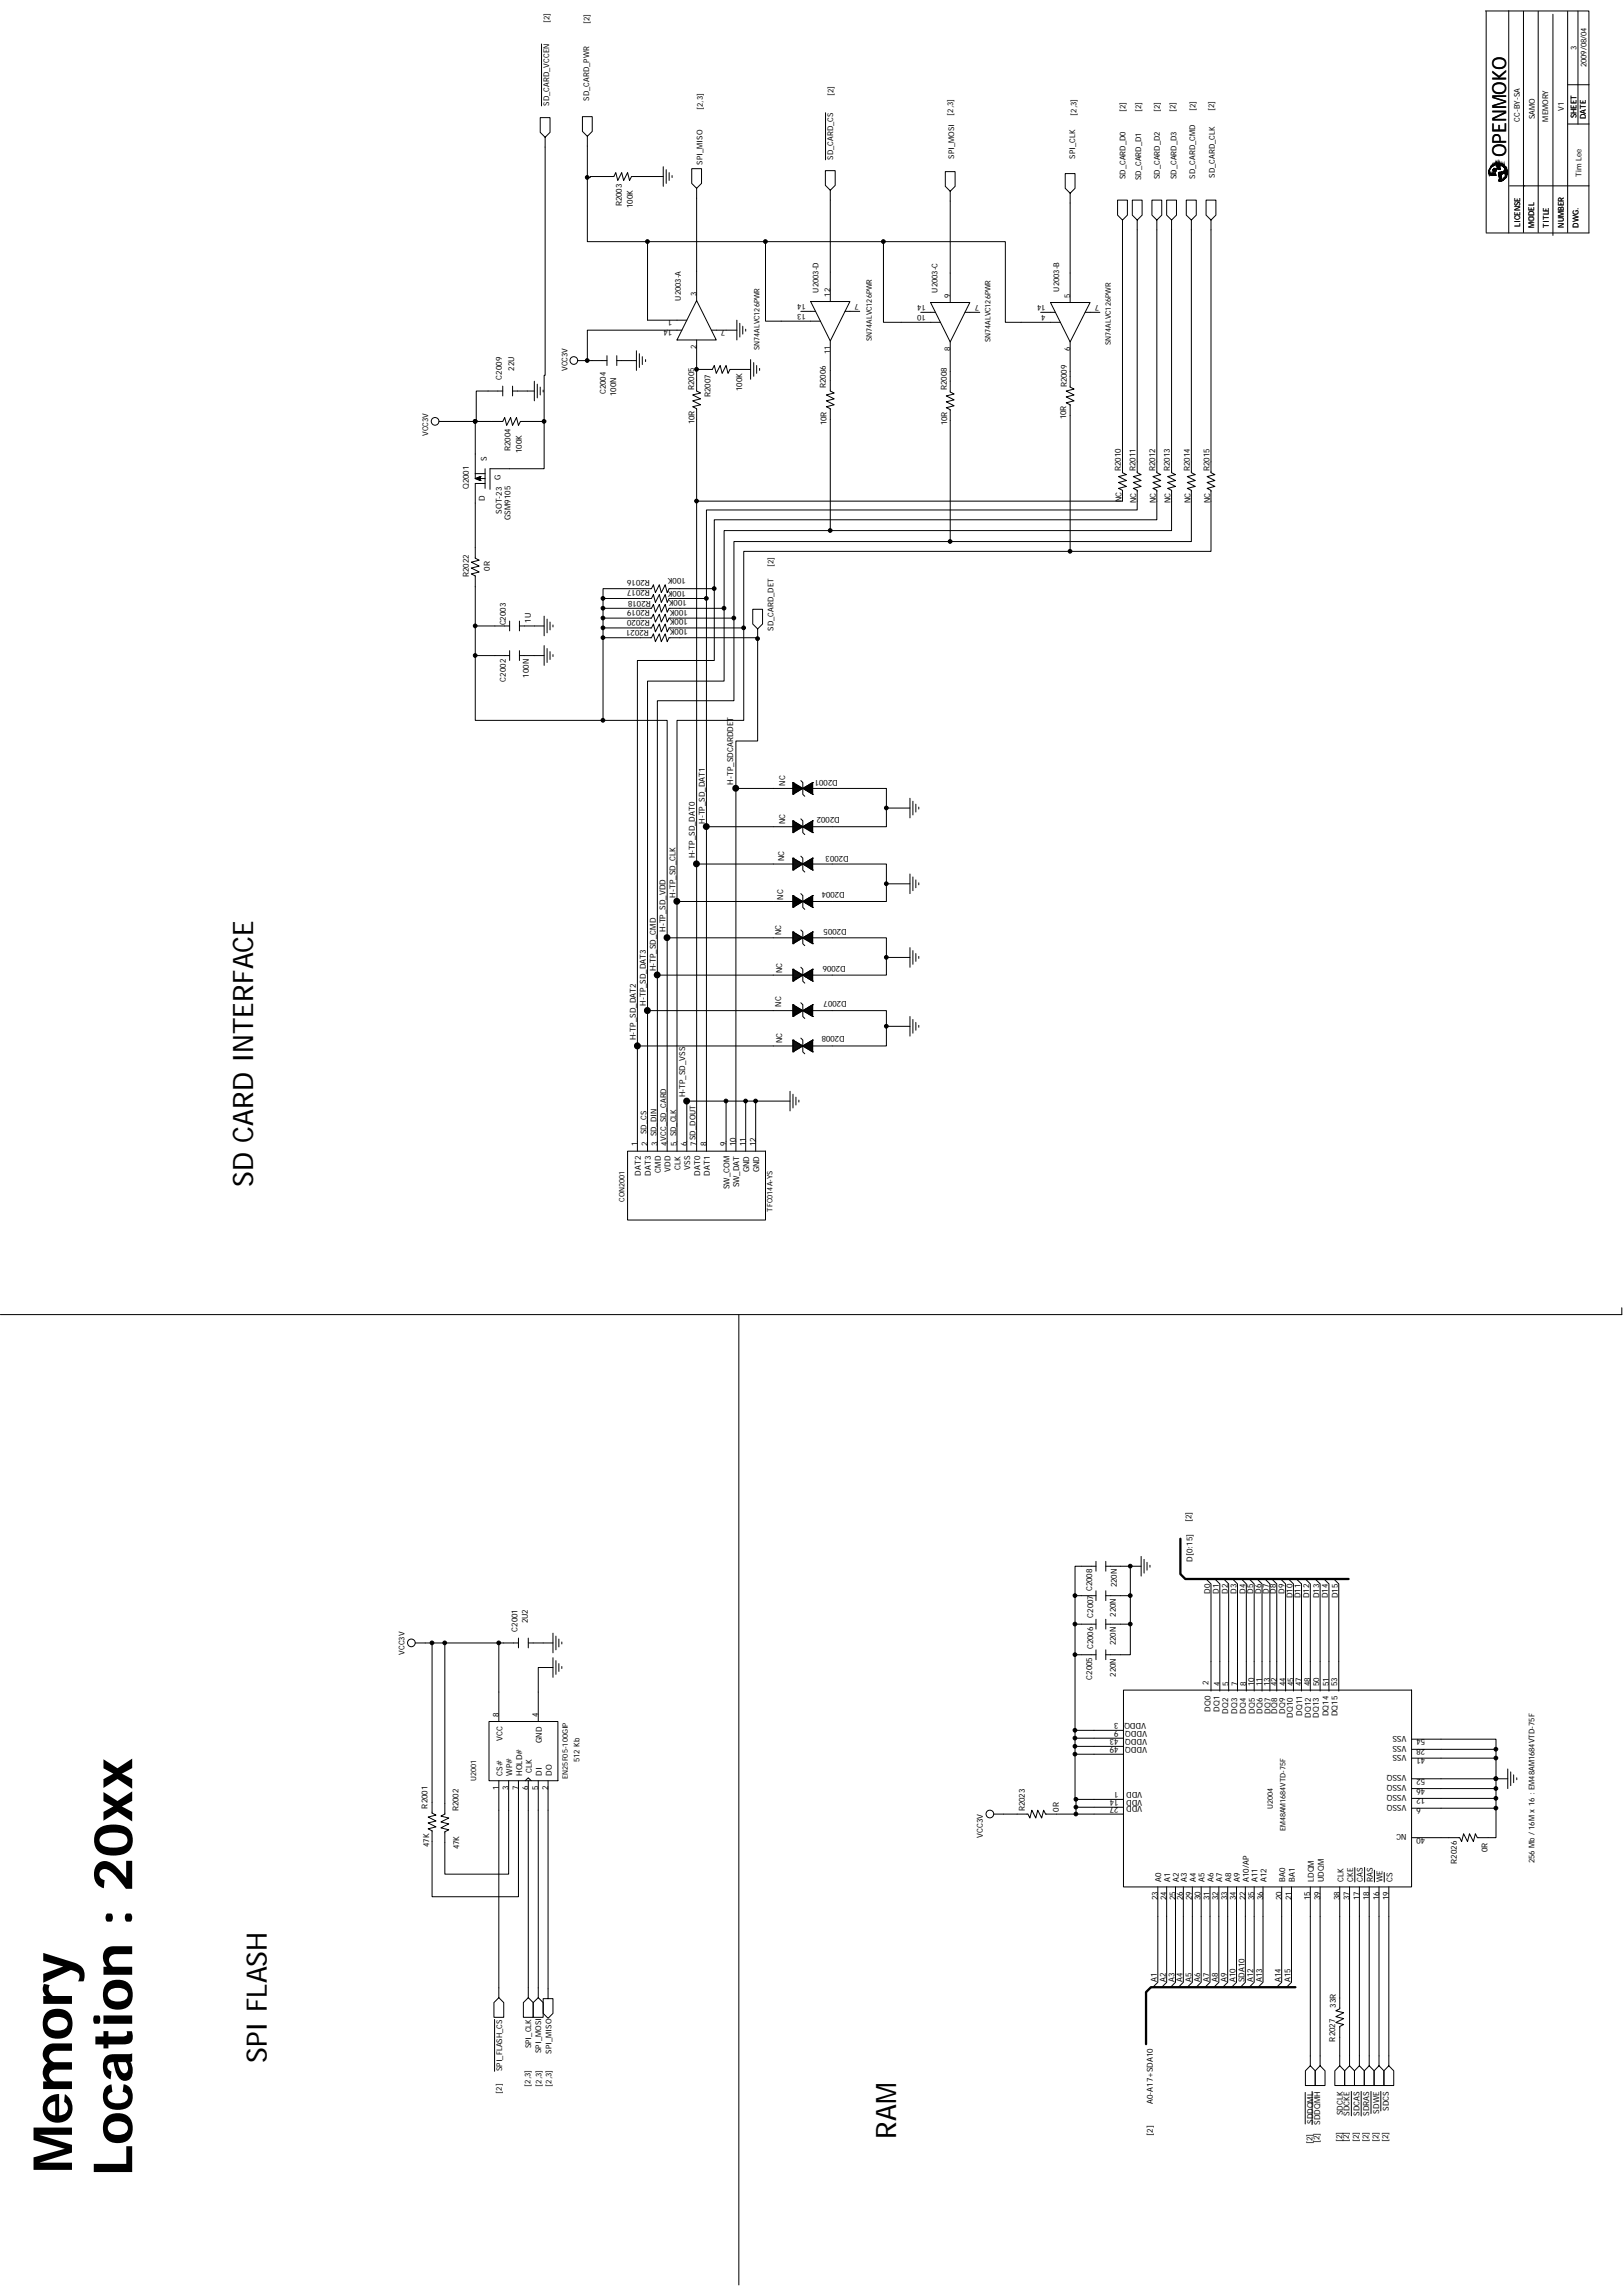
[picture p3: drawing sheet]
<svg xmlns="http://www.w3.org/2000/svg" width="210mm" height="297mm" viewBox="0 0 210 297" stroke-linecap="round" stroke-linejoin="round" font-family="sans-serif">
<defs><g id="words">
<g font-size="7">
<text x="9.3" y="281.1" transform="rotate(-90 9.3 281.1)">Memory</text>
<text x="17.1" y="281.5" transform="rotate(-90 17.1 281.5)">Location : 20xx</text>
</g>
<g font-size="3.6">
<text x="32.7" y="153.5" transform="rotate(-90 32.7 153.5)">SD CARD INTERFACE</text>
<text x="34.5" y="266.9" transform="rotate(-90 34.5 266.9)">SPI FLASH</text>
<text x="116" y="276.7" transform="rotate(-90 116 276.7)">RAM</text>
</g>
<text font-size="2.5" x="194.9" y="20.4" transform="rotate(-90 194.9 20.4)">OPENMOKO</text>
<g font-size="1.1">
<text x="80.4" y="26.7" transform="rotate(-90 80.4 26.7)">R2003</text>
<text x="81.9" y="26.9" transform="rotate(-90 81.9 26.9)">100K</text>
<text x="66.5" y="47.9" transform="rotate(-90 66.5 47.9)">22U</text>
<text x="64.9" y="49.1" transform="rotate(-90 64.9 49.1)">C2009</text>
<text x="78.4" y="51" transform="rotate(-90 78.4 51)">C2004</text>
<text x="79.7" y="51.3" transform="rotate(-90 79.7 51.3)">100N</text>
<text x="89.8" y="50.5" transform="rotate(-90 89.8 50.5)">R2005</text>
<text x="91.9" y="51.4" transform="rotate(-90 91.9 51.4)">R2007</text>
<text x="96" y="50.6" transform="rotate(-90 96 50.6)">100K</text>
<text x="106.8" y="50.2" transform="rotate(-90 106.8 50.2)">R2006</text>
<text x="122.5" y="50.5" transform="rotate(-90 122.5 50.5)">R2008</text>
<text x="138" y="50.1" transform="rotate(-90 138 50.1)">R2009</text>
<text x="63" y="59.6" transform="rotate(-90 63 59.6)">S</text>
<text x="66.1" y="58.4" transform="rotate(-90 66.1 58.4)">R2004</text>
<text x="67.5" y="58.6" transform="rotate(-90 67.5 58.6)">100K</text>
<text x="89.9" y="54.9" transform="rotate(-90 89.9 54.9)">10R</text>
<text x="106.9" y="55" transform="rotate(-90 106.9 55)">10R</text>
<text x="122.6" y="55" transform="rotate(-90 122.6 55)">10R</text>
<text x="137.9" y="54.3" transform="rotate(-90 137.9 54.3)">10R</text>
<text x="60.7" y="63.3" transform="rotate(-90 60.7 63.3)">Q2001</text>
<text x="62.7" y="64.8" transform="rotate(-90 62.7 64.8)">D</text>
<text x="64.7" y="62.1" transform="rotate(-90 64.7 62.1)">G</text>
<text x="145" y="60.9" transform="rotate(-90 145 60.9)">R2010</text>
<text x="145.1" y="65" transform="rotate(-90 145.1 65)">NC</text>
<text x="146.9" y="60.9" transform="rotate(-90 146.9 60.9)">R2011</text>
<text x="147" y="65.1" transform="rotate(-90 147 65.1)">NC</text>
<text x="149.5" y="60.9" transform="rotate(-90 149.5 60.9)">R2012</text>
<text x="149.5" y="65.1" transform="rotate(-90 149.5 65.1)">NC</text>
<text x="151.4" y="60.9" transform="rotate(-90 151.4 60.9)">R2013</text>
<text x="151.4" y="65.1" transform="rotate(-90 151.4 65.1)">NC</text>
<text x="153.9" y="60.9" transform="rotate(-90 153.9 60.9)">R2014</text>
<text x="154" y="65.1" transform="rotate(-90 154 65.1)">NC</text>
<text x="156.5" y="60.9" transform="rotate(-90 156.5 60.9)">R2015</text>
<text x="156.5" y="65.1" transform="rotate(-90 156.5 65.1)">NC</text>
<text x="64.9" y="66.4" transform="rotate(-90 64.9 66.4)">SOT-23</text>
<text x="66.1" y="67.3" transform="rotate(-90 66.1 67.3)">GSM9105</text>
<text x="60.7" y="74.7" transform="rotate(-90 60.7 74.7)">R2022</text>
<text x="63.4" y="73.9" transform="rotate(-90 63.4 73.9)">0R</text>
<text x="84.1" y="76.4" transform="rotate(-180 84.1 76.4)">R2017</text>
<text x="84.1" y="75" transform="rotate(-180 84.1 75)">R2016</text>
<text x="84.2" y="77.8" transform="rotate(-180 84.2 77.8)">R2018</text>
<text x="88.7" y="76.4" transform="rotate(-180 88.7 76.4)">100K</text>
<text x="88.7" y="74.8" transform="rotate(-180 88.7 74.8)">100K</text>
<text x="88.9" y="77.7" transform="rotate(-180 88.9 77.7)">100K</text>
<text x="65.4" y="80.9" transform="rotate(-90 65.4 80.9)">C2003</text>
<text x="68.7" y="80.6" transform="rotate(-90 68.7 80.6)">1U</text>
<text x="83.9" y="81.4" transform="rotate(-180 83.9 81.4)">R2021</text>
<text x="84.1" y="78.9" transform="rotate(-180 84.1 78.9)">R2019</text>
<text x="84.1" y="80.2" transform="rotate(-180 84.1 80.2)">R2020</text>
<text x="89" y="81.4" transform="rotate(-180 89 81.4)">100K</text>
<text x="89" y="79" transform="rotate(-180 89 79)">100K</text>
<text x="89" y="80.1" transform="rotate(-180 89 80.1)">100K</text>
<text x="65.4" y="88.2" transform="rotate(-90 65.4 88.2)">C2002</text>
<text x="68.4" y="87.7" transform="rotate(-90 68.4 87.7)">100N</text>
<text x="94.9" y="101.5" transform="rotate(-90 94.9 101.5)">H-TP_SDCARDDET</text>
<text x="101.6" y="101.6" transform="rotate(-90 101.6 101.6)">NC</text>
<text x="108.4" y="100.9" transform="rotate(-180 108.4 100.9)">D2001</text>
<text x="91.2" y="106.6" transform="rotate(-90 91.2 106.6)">H-TP_SD_DAT1</text>
<text x="101.6" y="106.6" transform="rotate(-90 101.6 106.6)">NC</text>
<text x="108.7" y="105.7" transform="rotate(-180 108.7 105.7)">D2002</text>
<text x="89.9" y="111" transform="rotate(-90 89.9 111)">H-TP_SD_DAT0</text>
<text x="101.5" y="111.4" transform="rotate(-90 101.5 111.4)">NC</text>
<text x="109.8" y="110.7" transform="rotate(-180 109.8 110.7)">D2003</text>
<text x="87.4" y="116.1" transform="rotate(-90 87.4 116.1)">H-TP_SD_CLK</text>
<text x="101.3" y="116.4" transform="rotate(-90 101.3 116.4)">NC</text>
<text x="109.3" y="115.4" transform="rotate(-180 109.3 115.4)">D2004</text>
<text x="84.8" y="125.6" transform="rotate(-90 84.8 125.6)">H-TP_SD_CMD</text>
<text x="86.1" y="120.6" transform="rotate(-90 86.1 120.6)">H-TP_SD_VDD</text>
<text x="101.1" y="121" transform="rotate(-90 101.1 121)">NC</text>
<text x="101.2" y="125.9" transform="rotate(-90 101.2 125.9)">NC</text>
<text x="109.4" y="124.9" transform="rotate(-180 109.4 124.9)">D2006</text>
<text x="109.6" y="120.2" transform="rotate(-180 109.6 120.2)">D2005</text>
<text x="83.6" y="130.1" transform="rotate(-90 83.6 130.1)">H-TP_SD_DAT3</text>
<text x="101.1" y="130.3" transform="rotate(-90 101.1 130.3)">NC</text>
<text x="109.6" y="129.6" transform="rotate(-180 109.6 129.6)">D2007</text>
<text x="82.3" y="134.6" transform="rotate(-90 82.3 134.6)">H-TP_SD_DAT2</text>
<text x="101.2" y="135" transform="rotate(-90 101.2 135)">NC</text>
<text x="109.3" y="134" transform="rotate(-180 109.3 134)">D2008</text>
<text x="88.6" y="141.9" transform="rotate(-90 88.6 141.9)">H-TP_SD_VSS</text>
<text x="82.5" y="148.3" transform="rotate(-90 82.5 148.3)">1</text>
<text x="83.8" y="148.3" transform="rotate(-90 83.8 148.3)">2</text>
<text x="85" y="148.3" transform="rotate(-90 85 148.3)">3 SD_DIN</text>
<text x="86.3" y="148.3" transform="rotate(-90 86.3 148.3)">4VCC_SD_CARD</text>
<text x="87.6" y="148.3" transform="rotate(-90 87.6 148.3)">5 SD_CLK</text>
<text x="88.9" y="148.3" transform="rotate(-90 88.9 148.3)">6</text>
<text x="90.1" y="148.3" transform="rotate(-90 90.1 148.3)">7 SD_DOUT</text>
<text x="91.4" y="148.3" transform="rotate(-90 91.4 148.3)">8</text>
<text x="93.9" y="148.3" transform="rotate(-90 93.9 148.3)">9</text>
<text x="95.2" y="148.3" transform="rotate(-90 95.2 148.3)">10</text>
<text x="96.5" y="148.3" transform="rotate(-90 96.5 148.3)">11</text>
<text x="97.8" y="148.3" transform="rotate(-90 97.8 148.3)">12</text>
<text x="82.9" y="152.1" transform="rotate(-90 82.9 152.1)">DAT2</text>
<text x="84.2" y="152.1" transform="rotate(-90 84.2 152.1)">DAT3</text>
<text x="85.5" y="151.7" transform="rotate(-90 85.5 151.7)">CMD</text>
<text x="86.8" y="151.6" transform="rotate(-90 86.8 151.6)">VDD</text>
<text x="88" y="151.3" transform="rotate(-90 88 151.3)">CLK</text>
<text x="89.3" y="151.4" transform="rotate(-90 89.3 151.4)">VSS</text>
<text x="90.6" y="152.1" transform="rotate(-90 90.6 152.1)">DAT0</text>
<text x="91.8" y="152.1" transform="rotate(-90 91.8 152.1)">DAT1</text>
<text x="94.4" y="153.9" transform="rotate(-90 94.4 153.9)">SW_COM</text>
<text x="95.7" y="153.6" transform="rotate(-90 95.7 153.6)">SW_DAT</text>
<text x="96.9" y="151.7" transform="rotate(-90 96.9 151.7)">GND</text>
<text x="98.2" y="151.7" transform="rotate(-90 98.2 151.7)">GND</text>
<text x="154.1" y="196.9" transform="rotate(-90 154.1 196.9)">[2]</text>
<text x="154.3" y="202.1" transform="rotate(-90 154.3 202.1)">D[0:15]</text>
<text x="141.4" y="209.3" transform="rotate(-90 141.4 209.3)">C2007 C2008</text>
<text x="144.4" y="209.2" transform="rotate(-90 144.4 209.2)">220N</text>
<text x="144.5" y="205.4" transform="rotate(-90 144.5 205.4)">220N</text>
<text x="156.5" y="206.2" transform="rotate(-90 156.5 206.2)">D0</text>
<text x="157.7" y="206.2" transform="rotate(-90 157.7 206.2)">D1</text>
<text x="158.8" y="206.2" transform="rotate(-90 158.8 206.2)">D2</text>
<text x="160" y="206.2" transform="rotate(-90 160 206.2)">D3</text>
<text x="161.1" y="206.2" transform="rotate(-90 161.1 206.2)">D4</text>
<text x="162.1" y="206.2" transform="rotate(-90 162.1 206.2)">D5</text>
<text x="163.2" y="206.2" transform="rotate(-90 163.2 206.2)">D6</text>
<text x="164.2" y="206.2" transform="rotate(-90 164.2 206.2)">D7</text>
<text x="165.1" y="206.2" transform="rotate(-90 165.1 206.2)">D8</text>
<text x="166.2" y="206.2" transform="rotate(-90 166.2 206.2)">D9</text>
<text x="167.2" y="206.8" transform="rotate(-90 167.2 206.8)">D10</text>
<text x="168.3" y="206.8" transform="rotate(-90 168.3 206.8)">D11</text>
<text x="169.4" y="206.8" transform="rotate(-90 169.4 206.8)">D12</text>
<text x="170.7" y="206.8" transform="rotate(-90 170.7 206.8)">D13</text>
<text x="171.8" y="206.8" transform="rotate(-90 171.8 206.8)">D14</text>
<text x="173.1" y="206.8" transform="rotate(-90 173.1 206.8)">D15</text>
<text x="67" y="211.1" transform="rotate(-90 67 211.1)">C2001</text>
<text x="68.3" y="210" transform="rotate(-90 68.3 210)">2U2</text>
<text x="141.4" y="213.4" transform="rotate(-90 141.4 213.4)">C2006</text>
<text x="144.4" y="212.9" transform="rotate(-90 144.4 212.9)">220N</text>
<text x="141.3" y="217.3" transform="rotate(-90 141.3 217.3)">C2005</text>
<text x="144.4" y="216.9" transform="rotate(-90 144.4 216.9)">220N</text>
<text x="156.3" y="218" transform="rotate(-90 156.3 218)">2</text>
<text x="156.6" y="221.4" transform="rotate(-90 156.6 221.4)">DQ0</text>
<text x="157.8" y="221.4" transform="rotate(-90 157.8 221.4)">DQ1</text>
<text x="157.8" y="218.1" transform="rotate(-90 157.8 218.1)">4</text>
<text x="158.9" y="221.7" transform="rotate(-90 158.9 221.7)">DQ2</text>
<text x="159" y="218.1" transform="rotate(-90 159 218.1)">5</text>
<text x="160" y="221.7" transform="rotate(-90 160 221.7)">DQ3</text>
<text x="160.1" y="218.1" transform="rotate(-90 160.1 218.1)">7</text>
<text x="161.2" y="221.7" transform="rotate(-90 161.2 221.7)">DQ4</text>
<text x="161.2" y="218.1" transform="rotate(-90 161.2 218.1)">8</text>
<text x="162.3" y="218.1" transform="rotate(-90 162.3 218.1)">10</text>
<text x="162.3" y="221.7" transform="rotate(-90 162.3 221.7)">DQ5</text>
<text x="163.3" y="218.1" transform="rotate(-90 163.3 218.1)">11</text>
<text x="163.3" y="221.7" transform="rotate(-90 163.3 221.7)">DQ6</text>
<text x="164.3" y="218.1" transform="rotate(-90 164.3 218.1)">13</text>
<text x="164.4" y="221.7" transform="rotate(-90 164.4 221.7)">DQ7</text>
<text x="165.2" y="218.1" transform="rotate(-90 165.2 218.1)">42</text>
<text x="165.2" y="221.7" transform="rotate(-90 165.2 221.7)">DQ8</text>
<text x="166.3" y="221.7" transform="rotate(-90 166.3 221.7)">DQ9</text>
<text x="166.3" y="218.1" transform="rotate(-90 166.3 218.1)">44</text>
<text x="167.3" y="218.1" transform="rotate(-90 167.3 218.1)">45</text>
<text x="168.4" y="218.1" transform="rotate(-90 168.4 218.1)">47</text>
<text x="168.5" y="222" transform="rotate(-90 168.5 222)">DQ11</text>
<text x="169.5" y="218.1" transform="rotate(-90 169.5 218.1)">48</text>
<text x="170.7" y="218.1" transform="rotate(-90 170.7 218.1)">50</text>
<text x="171.9" y="218.1" transform="rotate(-90 171.9 218.1)">51</text>
<text x="173" y="218.1" transform="rotate(-90 173 218.1)">53</text>
<text x="64.5" y="222.1" transform="rotate(-90 64.5 222.1)">8</text>
<text x="65" y="225.3" transform="rotate(-90 65 225.3)">VCC</text>
<text x="69.6" y="222.1" transform="rotate(-90 69.6 222.1)">4</text>
<text x="70.1" y="225.5" transform="rotate(-90 70.1 225.5)">GND</text>
<text x="144.7" y="222.9" transform="rotate(-180 144.7 222.9)">3</text>
<text x="144.7" y="223.9" transform="rotate(-180 144.7 223.9)">9</text>
<text x="144.7" y="225" transform="rotate(-180 144.7 225)">43</text>
<text x="144.7" y="226" transform="rotate(-180 144.7 226)">49</text>
<text x="148.3" y="222.9" transform="rotate(-180 148.3 222.9)">VDDQ</text>
<text x="148.4" y="223.9" transform="rotate(-180 148.4 223.9)">VDDQ</text>
<text x="148.4" y="224.9" transform="rotate(-180 148.4 224.9)">VDDQ</text>
<text x="148.4" y="226" transform="rotate(-180 148.4 226)">VDDQ</text>
<text x="167.3" y="222.2" transform="rotate(-90 167.3 222.2)">DQ10</text>
<text x="169.6" y="222.2" transform="rotate(-90 169.6 222.2)">DQ12</text>
<text x="170.6" y="222.2" transform="rotate(-90 170.6 222.2)">DQ13</text>
<text x="171.9" y="222" transform="rotate(-90 171.9 222)">DQ14</text>
<text x="173" y="222" transform="rotate(-90 173 222)">DQ15</text>
<text x="182" y="227" transform="rotate(-180 182 227)">VSS</text>
<text x="182" y="224.6" transform="rotate(-180 182 224.6)">VSS</text>
<text x="182" y="225.8" transform="rotate(-180 182 225.8)">VSS</text>
<text x="184.4" y="227.5" transform="rotate(-180 184.4 227.5)">41</text>
<text x="184.4" y="225" transform="rotate(-180 184.4 225)">54</text>
<text x="184.4" y="226.3" transform="rotate(-180 184.4 226.3)">28</text>
<text x="55.3" y="234" transform="rotate(-90 55.3 234)">R2001</text>
<text x="64.5" y="231.6" transform="rotate(-90 64.5 231.6)">1</text>
<text x="65" y="229.7" transform="rotate(-90 65 229.7)">CS#</text>
<text x="65.8" y="231.6" transform="rotate(-90 65.8 231.6)">3</text>
<text x="66.3" y="229.7" transform="rotate(-90 66.3 229.7)">WP#</text>
<text x="67.1" y="231.6" transform="rotate(-90 67.1 231.6)">7</text>
<text x="67.5" y="229.7" transform="rotate(-90 67.5 229.7)">HOLD#</text>
<text x="68.3" y="231.6" transform="rotate(-90 68.3 231.6)">6</text>
<text x="68.8" y="229.4" transform="rotate(-90 68.8 229.4)">CLK</text>
<text x="69.6" y="231.6" transform="rotate(-90 69.6 231.6)">5</text>
<text x="70.1" y="229.7" transform="rotate(-90 70.1 229.7)">DI</text>
<text x="70.9" y="231.6" transform="rotate(-90 70.9 231.6)">2</text>
<text x="71.4" y="229.7" transform="rotate(-90 71.4 229.7)">DO</text>
<text x="144.7" y="231.8" transform="rotate(-180 144.7 231.8)">1</text>
<text x="144.7" y="232.9" transform="rotate(-180 144.7 232.9)">14</text>
<text x="144.7" y="233.7" transform="rotate(-180 144.7 233.7)">27</text>
<text x="147.8" y="231.8" transform="rotate(-180 147.8 231.8)">VDD</text>
<text x="147.8" y="232.8" transform="rotate(-180 147.8 232.8)">VDD</text>
<text x="147.8" y="233.6" transform="rotate(-180 147.8 233.6)">VDD</text>
<text x="182" y="233.5" transform="rotate(-180 182 233.5)">VSSQ</text>
<text x="182" y="232.2" transform="rotate(-180 182 232.2)">VSSQ</text>
<text x="182" y="230.9" transform="rotate(-180 182 230.9)">VSSQ</text>
<text x="182" y="229.7" transform="rotate(-180 182 229.7)">VSSQ</text>
<text x="183.8" y="233.9" transform="rotate(-180 183.8 233.9)">6</text>
<text x="184.4" y="232.7" transform="rotate(-180 184.4 232.7)">12</text>
<text x="184.4" y="231.4" transform="rotate(-180 184.4 231.4)">46</text>
<text x="184.4" y="230.1" transform="rotate(-180 184.4 230.1)">52</text>
<text x="55.5" y="239" transform="rotate(-90 55.5 239)">47K</text>
<text x="59.3" y="234.4" transform="rotate(-90 59.3 234.4)">R2002</text>
<text x="59.4" y="239.3" transform="rotate(-90 59.4 239.3)">47K</text>
<text x="127.1" y="237.8" transform="rotate(-90 127.1 237.8)">VCC3V</text>
<text x="132.6" y="234.4" transform="rotate(-90 132.6 234.4)">R2023</text>
<text x="137" y="234.4" transform="rotate(-90 137 234.4)">0R</text>
<text x="182" y="237.3" transform="rotate(-180 182 237.3)">NC</text>
<text x="184.4" y="237.7" transform="rotate(-180 184.4 237.7)">40</text>
<text x="192.5" y="239.6" transform="rotate(-90 192.5 239.6)">0R</text>
<text x="149.8" y="245.9" transform="rotate(-90 149.8 245.9)">23</text>
<text x="150.2" y="243.5" transform="rotate(-90 150.2 243.5)">A0</text>
<text x="150.9" y="245.9" transform="rotate(-90 150.9 245.9)">24</text>
<text x="151.4" y="243.5" transform="rotate(-90 151.4 243.5)">A1</text>
<text x="152.1" y="245.9" transform="rotate(-90 152.1 245.9)">25</text>
<text x="152.5" y="243.5" transform="rotate(-90 152.5 243.5)">A2</text>
<text x="153" y="245.9" transform="rotate(-90 153 245.9)">26</text>
<text x="153.5" y="243.5" transform="rotate(-90 153.5 243.5)">A3</text>
<text x="154.2" y="245.9" transform="rotate(-90 154.2 245.9)">29</text>
<text x="154.7" y="243.5" transform="rotate(-90 154.7 243.5)">A4</text>
<text x="155.3" y="245.9" transform="rotate(-90 155.3 245.9)">30</text>
<text x="155.9" y="243.5" transform="rotate(-90 155.9 243.5)">A5</text>
<text x="156.5" y="245.9" transform="rotate(-90 156.5 245.9)">31</text>
<text x="157" y="243.5" transform="rotate(-90 157 243.5)">A6</text>
<text x="157.6" y="245.9" transform="rotate(-90 157.6 245.9)">32</text>
<text x="158.1" y="243.5" transform="rotate(-90 158.1 243.5)">A7</text>
<text x="158.7" y="245.9" transform="rotate(-90 158.7 245.9)">33</text>
<text x="159.3" y="243.5" transform="rotate(-90 159.3 243.5)">A8</text>
<text x="159.9" y="245.9" transform="rotate(-90 159.9 245.9)">34</text>
<text x="160.4" y="243.5" transform="rotate(-90 160.4 243.5)">A9</text>
<text x="161.1" y="245.9" transform="rotate(-90 161.1 245.9)">22</text>
<text x="161.6" y="243.5" transform="rotate(-90 161.6 243.5)">A10/AP</text>
<text x="162.3" y="245.9" transform="rotate(-90 162.3 245.9)">35</text>
<text x="162.7" y="243.5" transform="rotate(-90 162.7 243.5)">A11</text>
<text x="163.4" y="245.9" transform="rotate(-90 163.4 245.9)">36</text>
<text x="163.9" y="243.5" transform="rotate(-90 163.9 243.5)">A12</text>
<text x="165.8" y="245.9" transform="rotate(-90 165.8 245.9)">20</text>
<text x="166.3" y="243.5" transform="rotate(-90 166.3 243.5)">BA0</text>
<text x="167.1" y="245.9" transform="rotate(-90 167.1 245.9)">21</text>
<text x="167.5" y="243.5" transform="rotate(-90 167.5 243.5)">BA1</text>
<text x="169.5" y="245.9" transform="rotate(-90 169.5 245.9)">15</text>
<text x="170" y="243.5" transform="rotate(-90 170 243.5)">LDQM</text>
<text x="170.8" y="245.9" transform="rotate(-90 170.8 245.9)">39</text>
<text x="171.3" y="243.5" transform="rotate(-90 171.3 243.5)">UDQM</text>
<text x="173.3" y="245.9" transform="rotate(-90 173.3 245.9)">38</text>
<text x="173.8" y="243.5" transform="rotate(-90 173.8 243.5)">CLK</text>
<text x="174.6" y="245.9" transform="rotate(-90 174.6 245.9)">37</text>
<text x="175.1" y="243.5" transform="rotate(-90 175.1 243.5)">CKE</text>
<text x="175.9" y="245.9" transform="rotate(-90 175.9 245.9)">17</text>
<text x="176.3" y="243.5" transform="rotate(-90 176.3 243.5)">CAS</text>
<text x="177.1" y="245.9" transform="rotate(-90 177.1 245.9)">18</text>
<text x="177.6" y="243.5" transform="rotate(-90 177.6 243.5)">RAS</text>
<text x="178.4" y="245.9" transform="rotate(-90 178.4 245.9)">16</text>
<text x="178.9" y="243.5" transform="rotate(-90 178.9 243.5)">WE</text>
<text x="179.7" y="245.9" transform="rotate(-90 179.7 245.9)">19</text>
<text x="180.1" y="243.5" transform="rotate(-90 180.1 243.5)">CS</text>
<text x="188.5" y="241.1" transform="rotate(-90 188.5 241.1)">R2026</text>
<text x="149.7" y="256.5" transform="rotate(-90 149.7 256.5)">A1</text>
<text x="150.8" y="256.5" transform="rotate(-90 150.8 256.5)">A2</text>
<text x="152" y="256.5" transform="rotate(-90 152 256.5)">A3</text>
<text x="153" y="256.5" transform="rotate(-90 153 256.5)">A4</text>
<text x="154.1" y="256.5" transform="rotate(-90 154.1 256.5)">A5</text>
<text x="155.3" y="256.5" transform="rotate(-90 155.3 256.5)">A6</text>
<text x="156.4" y="256.5" transform="rotate(-90 156.4 256.5)">A7</text>
<text x="157.6" y="256.5" transform="rotate(-90 157.6 256.5)">A8</text>
<text x="158.7" y="256.5" transform="rotate(-90 158.7 256.5)">A9</text>
<text x="159.9" y="256.5" transform="rotate(-90 159.9 256.5)">A10</text>
<text x="161" y="256.5" transform="rotate(-90 161 256.5)">SDA10</text>
<text x="162.1" y="256.5" transform="rotate(-90 162.1 256.5)">A12</text>
<text x="163.3" y="256.5" transform="rotate(-90 163.3 256.5)">A13</text>
<text x="165.7" y="256.5" transform="rotate(-90 165.7 256.5)">A14</text>
<text x="167" y="256.5" transform="rotate(-90 167 256.5)">A15</text>
<text x="172.8" y="259.8" transform="rotate(-90 172.8 259.8)">33R</text>
<text x="172.7" y="264.1" transform="rotate(-90 172.7 264.1)">R2027</text>
<text x="149.2" y="272.2" transform="rotate(-90 149.2 272.2)">A0-A17+SDA10</text>
<text x="169.9" y="274.8" transform="rotate(-90 169.9 274.8)">SDDQML</text>
<text x="170.8" y="274.9" transform="rotate(-90 170.8 274.9)">SDDQMH</text>
<text x="173.7" y="273.6" transform="rotate(-90 173.7 273.6)">SDCLK</text>
<text x="174.6" y="273.7" transform="rotate(-90 174.6 273.7)">SDCKE</text>
<text x="175.9" y="273.7" transform="rotate(-90 175.9 273.7)">SDCAS</text>
<text x="177.1" y="273.7" transform="rotate(-90 177.1 273.7)">SDRAS</text>
<text x="178.4" y="273.4" transform="rotate(-90 178.4 273.4)">SDWE</text>
<text x="179.7" y="273.1" transform="rotate(-90 179.7 273.1)">SDCS</text>
<text x="149.2" y="276.3" transform="rotate(-90 149.2 276.3)">[2]</text>
<text x="169.8" y="277.4" transform="rotate(-90 169.8 277.4)">[2]</text>
<text x="170.7" y="277.3" transform="rotate(-90 170.7 277.3)">[2]</text>
<text x="173.6" y="277.2" transform="rotate(-90 173.6 277.2)">[2]</text>
<text x="174.5" y="277.2" transform="rotate(-90 174.5 277.2)">[2]</text>
<text x="175.8" y="277.2" transform="rotate(-90 175.8 277.2)">[2]</text>
<text x="177.1" y="277.2" transform="rotate(-90 177.1 277.2)">[2]</text>
<text x="178.3" y="277.2" transform="rotate(-90 178.3 277.2)">[2]</text>
<text x="179.6" y="277.2" transform="rotate(-90 179.6 277.2)">[2]</text>
</g>
<g font-size="1">
<text x="71.1" y="3" transform="rotate(-90 71.1 3)">[2]</text>
<text x="76.3" y="3.2" transform="rotate(-90 76.3 3.2)">[2]</text>
<text x="204" y="6.4" transform="rotate(-90 204 6.4)">3</text>
<text x="205.3" y="8.7" transform="rotate(-90 205.3 8.7)">2009/08/04</text>
<text x="71" y="13.7" transform="rotate(-90 71 13.7)">SD_CARD_VCCEN</text>
<text x="76.2" y="13" transform="rotate(-90 76.2 13)">SD_CARD_PWR</text>
<text x="90.9" y="14.2" transform="rotate(-90 90.9 14.2)">[2,3]</text>
<text x="107.8" y="12.4" transform="rotate(-90 107.8 12.4)">[2]</text>
<text x="123.3" y="15" transform="rotate(-90 123.3 15)">[2,3]</text>
<text x="139.3" y="15" transform="rotate(-90 139.3 15)">[2,3]</text>
<text x="145.6" y="14.5" transform="rotate(-90 145.6 14.5)">[2]</text>
<text x="147.7" y="14.5" transform="rotate(-90 147.7 14.5)">[2]</text>
<text x="150.1" y="14.5" transform="rotate(-90 150.1 14.5)">[2]</text>
<text x="152.1" y="14.5" transform="rotate(-90 152.1 14.5)">[2]</text>
<text x="154.7" y="14.4" transform="rotate(-90 154.7 14.4)">[2]</text>
<text x="157.1" y="14.4" transform="rotate(-90 157.1 14.4)">[2]</text>
<text x="196.6" y="15.7" transform="rotate(-90 196.6 15.7)">CC-BY-SA</text>
<text x="198.6" y="15.4" transform="rotate(-90 198.6 15.4)">SAMO</text>
<text x="200.3" y="15.7" transform="rotate(-90 200.3 15.7)">MEMORY</text>
<text x="202.3" y="14.3" transform="rotate(-90 202.3 14.3)">V1</text>
<text x="204" y="15.3" transform="rotate(-90 204 15.3)">SHEET</text>
<text x="205.2" y="15.4" transform="rotate(-90 205.2 15.4)">DATE</text>
<text x="90.9" y="21.3" transform="rotate(-90 90.9 21.3)">SPI_MISO</text>
<text x="107.8" y="20.7" transform="rotate(-90 107.8 20.7)">SD_CARD_CS</text>
<text x="123.4" y="20.5" transform="rotate(-90 123.4 20.5)">SPI_MOSI</text>
<text x="139.1" y="20.6" transform="rotate(-90 139.1 20.6)">SPI_CLK</text>
<text x="145.6" y="23.2" transform="rotate(-90 145.6 23.2)">SD_CARD_D0</text>
<text x="147.6" y="23.3" transform="rotate(-90 147.6 23.3)">SD_CARD_D1</text>
<text x="150.1" y="23.2" transform="rotate(-90 150.1 23.2)">SD_CARD_D2</text>
<text x="152.2" y="23.2" transform="rotate(-90 152.2 23.2)">SD_CARD_D3</text>
<text x="154.6" y="23.1" transform="rotate(-90 154.6 23.1)">SD_CARD_CMD</text>
<text x="157.2" y="23" transform="rotate(-90 157.2 23)">SD_CARD_CLK</text>
<text x="204.6" y="22.8" transform="rotate(-90 204.6 22.8)">Tim Lee</text>
<text x="196.7" y="29.4" transform="rotate(-90 196.7 29.4)">LICENSE</text>
<text x="198.5" y="29.4" transform="rotate(-90 198.5 29.4)">MODEL</text>
<text x="200.4" y="29.4" transform="rotate(-90 200.4 29.4)">TITLE</text>
<text x="202.3" y="29.4" transform="rotate(-90 202.3 29.4)">NUMBER</text>
<text x="204.2" y="29.4" transform="rotate(-90 204.2 29.4)">DWG.</text>
<text x="87" y="41.4" transform="rotate(-180 87 41.4)">1</text>
<text x="88.1" y="38.9" transform="rotate(-90 88.1 38.9)">U2003-A</text>
<text x="90.1" y="38.2" transform="rotate(-90 90.1 38.2)">3</text>
<text x="104.2" y="39.3" transform="rotate(-180 104.2 39.3)">14</text>
<text x="104.2" y="40.6" transform="rotate(-180 104.2 40.6)">13</text>
<text x="105.9" y="37.9" transform="rotate(-90 105.9 37.9)">U2003-D</text>
<text x="107.4" y="38.4" transform="rotate(-90 107.4 38.4)">12</text>
<text x="111.1" y="39.3" transform="rotate(-180 111.1 39.3)">7</text>
<text x="119.8" y="39.5" transform="rotate(-180 119.8 39.5)">14</text>
<text x="119.8" y="40.7" transform="rotate(-180 119.8 40.7)">10</text>
<text x="121.3" y="37.9" transform="rotate(-90 121.3 37.9)">U2003-C</text>
<text x="122.9" y="38.5" transform="rotate(-90 122.9 38.5)">9</text>
<text x="126.7" y="39.5" transform="rotate(-180 126.7 39.5)">7</text>
<text x="135.3" y="39.5" transform="rotate(-180 135.3 39.5)">14</text>
<text x="135.3" y="40.7" transform="rotate(-180 135.3 40.7)">4</text>
<text x="137.1" y="37.7" transform="rotate(-90 137.1 37.7)">U2003-B</text>
<text x="138.5" y="38.5" transform="rotate(-90 138.5 38.5)">5</text>
<text x="142.2" y="39.5" transform="rotate(-180 142.2 39.5)">7</text>
<text x="87" y="42.7" transform="rotate(-180 87 42.7)">14</text>
<text x="90.1" y="45.1" transform="rotate(-90 90.1 45.1)">2</text>
<text x="93.8" y="42.7" transform="rotate(-180 93.8 42.7)">7</text>
<text x="98.3" y="45.3" transform="rotate(-90 98.3 45.3)">SN74ALVC126PWR</text>
<text x="107.4" y="45.8" transform="rotate(-90 107.4 45.8)">11</text>
<text x="112.8" y="44.1" transform="rotate(-90 112.8 44.1)">SN74ALVC126PWR</text>
<text x="122.9" y="45.4" transform="rotate(-90 122.9 45.4)">8</text>
<text x="128.2" y="44.2" transform="rotate(-90 128.2 44.2)">SN74ALVC126PWR</text>
<text x="138.5" y="45.4" transform="rotate(-90 138.5 45.4)">6</text>
<text x="143.7" y="44.6" transform="rotate(-90 143.7 44.6)">SN74ALVC126PWR</text>
<text x="73.4" y="48" transform="rotate(-90 73.4 48)">VCC3V</text>
<text x="55.4" y="56.4" transform="rotate(-90 55.4 56.4)">VCC3V</text>
<text x="100.1" y="73.4" transform="rotate(-90 100.1 73.4)">[2]</text>
<text x="100.1" y="81.6" transform="rotate(-90 100.1 81.6)">SD_CARD_DET</text>
<text x="83.6" y="146.7" transform="rotate(-90 83.6 146.7)">SD_CS</text>
<text x="80.8" y="155.5" transform="rotate(-90 80.8 155.5)">CON2001</text>
<text x="99.9" y="156.7" transform="rotate(-90 99.9 156.7)">TFC014A-YS</text>
<text x="52.3" y="214.1" transform="rotate(-90 52.3 214.1)">VCC3V</text>
<text x="75" y="228" transform="rotate(-90 75 228)">512 Kb</text>
<text x="61.6" y="230.4" transform="rotate(-90 61.6 230.4)">U2001</text>
<text x="73.4" y="230.1" transform="rotate(-90 73.4 230.1)">EN25F05-100GIP</text>
<text x="164.7" y="234" transform="rotate(-90 164.7 234)">U2004</text>
<text x="166.3" y="236.9" transform="rotate(-90 166.3 236.9)">EM48AM1684VTD-75F</text>
<text x="198.5" y="241.1" transform="rotate(-90 198.5 241.1)">256 Mb / 16M x 16 : EM48AM1684VTD-75F</text>
<text x="65" y="268" transform="rotate(-90 65 268)">SPI_FLASH_CS</text>
<text x="68.6" y="269.9" transform="rotate(-90 68.6 269.9)">[2,3]</text>
<text x="68.7" y="265" transform="rotate(-90 68.7 265)">SPI_CLK</text>
<text x="70" y="265.6" transform="rotate(-90 70 265.6)">SPI_MOSI</text>
<text x="70.1" y="269.9" transform="rotate(-90 70.1 269.9)">[2,3]</text>
<text x="71.3" y="269.9" transform="rotate(-90 71.3 269.9)">[2,3]</text>
<text x="71.4" y="265.7" transform="rotate(-90 71.4 265.7)">SPI_MISO</text>
<text x="64.9" y="270.8" transform="rotate(-90 64.9 270.8)">[2]</text>
</g>
</g></defs>
<g fill="none" stroke="#000" stroke-width=".13">
<path d="M70.1 5.7v8M70.5 17.8l-.6-.7v-1.9h1.3v1.9l-.7 .7v30.8h-.1v5.9h-3.1l-.2 .5-.3-1-.5 1-.2-1-.5 1-.3-1-.3 .5h-3.5M76 17.6l.6-.6v-1.9h-1.2v1.9l.6 .6v5.4M106.8 14.6v6.1M192.2 1.4h13.4v28.7M192.3 1.5v28.6M195.2 1.4v28.7M197.1 1.5v28.6M199 1.5v28.6M200.9 1.8v28.7M202.8 11h2.8M202.8 16h2.8"/>
<path d="M202.8 1.5v28.6M204.2 1.4v14.7M83.8 31.3v10.1h5.1M85.8 22.8h-4.1l-.3 .5-.2-1-.5 1-.3-1-.5 1-.2-1-.3 .5h-3v.2h-.4v8.3h7.8M85.8 21.6v2.5M86.2 21.9v1.8M86.6 22.3v1M87 22.7v.3M90.1 24.4l.7-.7v-1.9h-1.3v1.9l.6 .7v14.5M90.1 38.9l2.6 5.1h-5.1zM99 31.3v10.3h7.2M104.9 39h5.1l-2.6 5.1z"/>
<path d="M107.4 24.6l-.6-.6v-1.9h1.3v1.9l-.7 .6v14.4M114.3 31.3h-30.5M114.3 31.3h15.8v10.4h7.1M114.3 31.3v10.4h7.4M120.4 39.1h5.1l-2.6 5.1zM122.9 24.7l-.6-.6v-1.9h1.3v1.9l-.7 .6v14.4M135.9 39.1h5.1l-2.5 5.1zM138.5 25l-.7-.6v-1.9h1.3v1.9l-.6 .6v14.1M145.2 28.5l-.6-.7v-1.9h1.3v1.9l-.7 .7v32.7l.5 .2-1 .3 1 .5-1 .2 1 .5-1 .3 .5 .2v1.4h-55.1M147.1 28.5l-.6-.7v-1.9h1.3v1.9l-.7 .7v32.7l.5 .2-1 .3 1 .5-1 .2 1 .5-1 .3 .5 .2v2.6h-55.7v11.4h-4.8l-.3 .5-.2-1-.5 1-.3-1-.5 1-.3-1-.2 .5h-6.3M149.7 28.5l-.7-.7v-1.9h1.3v1.9l-.6 .7v32.7l.5 .2-1 .3 1 .5-1 .2 1 .5-1 .3 .5 .2v3.8h-57.3v9h-5.8l-.3 .5-.2-1.1-.5 1.1-.3-1.1-.5 1.1-.3-1.1-.2 .6h-6.3v1.2M151.6 28.5l-.7-.7v-1.9h1.3v1.9l-.6 .7v32.7l.5 .2-1 .3 1 .5-1 .2 1 .5-1 .3 .5 .2v5.2h-44.2"/>
<path d="M154.1 28.5l-.6-.7v-1.9h1.3v1.9l-.7 .7v32.7l.5 .2-1 .3 1 .5-1 .2 1 .5-1 .3 .5 .2v6.7h-31.2M156.7 28.5l-.7-.7v-1.9h1.3v1.9l-.6 .7v32.7l.5 .2-1 .3 1 .5-1 .2 1 .5-1 .3 .5 .2v7.9h-18.2M192.3 30.1h13.3M192.6 22.3v-.2v.2M192.6 22.5h.1M192.6 22.4v-.3v.3M192.6 22.4v-.2v.2M192.6 22.3h.1M192.6 22.1h.1M192.6 22.2v.2M192.6 22.4v.1M192.7 22.4v.1"/>
<path d="M192.7 22.5h.1M192.7 22.2v-.2v.2M192.7 22.1l-.1 .2zM192.7 22h.1M192.7 22l-.1 .3M192.7 22.1h-.1M192.7 22.3h-.1M192.7 22.4h.1M192.7 22.4v.2zM192.7 22.5l.1 .1M192.7 22.4v.1zM192.7 22.1v-.2v.2"/>
<path d="M192.7 21.9v.3zM192.7 22.1h.1M192.7 22.1v.1M192.7 21.8v.3zM192.7 22v.1M192.7 22.4h.8v.3M192.7 22.6h.1M192.7 22.4l.1 .2zM192.7 21.8v.2zM192.7 21.9v.1M192.8 21.7l-.1 .2zM192.8 21.9h-.1"/>
<path d="M192.8 22.6h.1M192.8 22.4v.2zM192.8 21.6v.3zM192.8 21.8v.1M192.9 21.6l-.1 .2zM192.9 21.7l-.1 .1M192.9 22.6v.1M192.9 22.4l-.1 .2zM192.9 21.5v.2zM192.9 21.7h.1M192.9 22.7h.2M192.9 22.4v.3z"/>
<path d="M193 22.4l-.1 .3zM193 21.6v-.2v.2M193 21.4v.2l-.1 .1zM193 21.4h.1M193 21.6h.1M193 21.4l-.3 .6M193 21.6l-.1 .1M193.1 22.7h.1M193.1 22.4l-.1 .3zM193.1 21.4l-.1 .2zM193.1 21.5l-.1 .1M193.1 22.4v.3z"/>
<path d="M193.1 21.3v.2zM193.1 21.4h.1M193.1 21.3h.1M193.1 21.3l-.1 .1M193.1 21.4v.1M193.2 22.4h.1M193.2 22.7h.1M193.2 22v-.1v.1M193.2 22.7v-.3v.3M193.2 22v.1M193.2 22.4l-.1 .3zM193.2 21.3l-.1 .1z"/>
<path d="M193.2 21.9h.1M193.2 22.1h.1M193.2 21.9v.1M193.2 22.1v-.2v.2M193.2 21.9v.2zM193.2 22.4v.3zM193.3 22.1h.1M193.3 21.8h.1M193.3 21.8v.3zM193.3 22.4l-.1 .3zM193.3 21.8l-.1 .1M193.3 21.3v.1l.1-.2v.2h-.1z"/>
<path d="M193.3 21.3l-.1 .1zM193.3 21.3h.1M193.3 21.4h.1M193.3 21.3l.2-.2 .2 .1 .1 .1M193.3 21.3h-.1M193.3 21.4h-.1M193.3 22.1v.1M193.3 22.4v.3zM193.3 22.2h.1M193.3 22.4h.1M193.3 22.7h.1M193.3 22.2v-.4v.4"/>
<path d="M193.3 22.7v-.3v.3M193.3 21.8h.2M193.3 21.8v.4zM193.4 21.4h.1M193.4 21.4h-.1M193.4 21.8l-.1 .4zM193.4 22.4l-.1 .3zM193.4 21.2v.2zM193.4 21.8v.4zM193.4 22.4v.3zM193.4 21.3h.1M193.4 21.3v.1"/>
<path d="M193.5 21.8h.1M193.5 22.1h.1M193.5 22.7h.1M193.5 22.1v-.3v.3M193.5 22.7v-.3v.3M193.5 21.8v.1M193.5 21.8l-.1 .4zM193.5 22.4l-.1 .3zM193.5 22.1l-.1 .1M193.5 22.7h-.4M193.5 21.1l-.1 .2zM193.5 21.2h.1"/>
<path d="M193.5 21.9h.1M193.5 21.9v.2zM193.5 22.1v-.2v.2M193.5 21.3h.1M193.5 21.2v.1M193.5 22h.1M193.5 22v.1M193.5 22v-.1v.1M193.5 21.1v.2zM193.5 21.1l.7 .1M193.6 21.3h.1M193.6 21.9h.1"/>
<path d="M193.6 21.9l-.1 .1M193.6 21.1v.1M193.6 21.1v.2zM193.6 21.2l-.1 .1zM193.6 21.9l-.1 .1zM193.6 21.1h.1M193.6 21.3l.1 .1M193.6 21.1v.3zM193.6 21.1l-.1 .2zM193.7 21.1v.3zM193.7 21.1l-.1 .2zM193.7 21.4h.1"/>
<path d="M193.7 21.3h.1M193.7 21.3h-.1M193.7 21.1v.1M193.7 21.4v.1M193.7 21.2v.3zM193.7 21.5v.1M193.7 21.2v.4zM193.7 21.1v.2zM193.7 21.6l.1 .1M193.8 21.2v.5zM193.8 21.7v.1M193.8 21.3v.5z"/>
<path d="M193.8 21.1l-.1 .2zM193.8 21.8v.1M193.8 21.3v.6zM193.8 21.3l.1 .1M193.8 21.1v.2zM193.8 21.3h.1M193.9 21.3l-.1 .6zM193.9 21.9h-.1M193.9 21.1v.2zM193.9 21.3h.1M193.9 21.9v-.5v.5M193.9 22.4v-.1v.1"/>
<path d="M193.9 21.4v.5zM193.9 21.4h.1M193.9 21.9h.1M193.9 22.3h.1M193.9 22.4h.1M193.9 21.4l.1 .1M193.9 22.4v.1M193.9 22.3v.1M193.9 21.5v.4zM193.9 22.3v.2zM193.9 22.5l.1 .1M194 21.9v-.4v.4"/>
<path d="M194 22.8v-.5v.5M194 23.4v-.2v.2M194 22.7v-.4v.4M194 23.4v-.1v.1M194 22.6v-.3v.3M194 23.4h.1M194 21.5l-.1 .4zM194 22.3v.3zM193.9 23.4h.1M194 21.1l-.1 .2zM194 21.5h.1M194 21.9h.1"/>
<path d="M194 22.3h.1M194 21.5v.1M194 22.9h.1M194 22.6v.3M194 21.9v-.3v.3M194 23v-.7v.7M194 23.4v-.3v.3M194 22.9v-.6v.6M194 21.6v.3zM194 22.3v.6zM194 23.2v.2zM194 21.1v.2z"/>
<path d="M194 21.6h.1M194 21.6v.1M194 22.9v.5M194 21.3h.1M194 21.9v-.2v.2M194 23.4v-1.1v1.1M194 23.5h.1M194 22.3v1.1zM194 21.7v.2zM194 21.7l.1 .2M194 21.7h.1M194.1 21.1l-.1 .2z"/>
<path d="M194.1 22.3v1.1zM194.1 23.4v-1.1v1.1M194.1 23.5v-.1v.1M194.1 21.1v.2zM194.1 23.5h.1M194.1 22.3l-.1 1.1zM194.1 21.9h.1M194.1 22.3h.1M194.1 23.4h.1M194.1 21.3v.1M194.1 23.4v.1M194.1 21.9h-.2"/>
<path d="M194.1 23.4h-.1M194.1 23.3v.1M194.1 22.3v1zM194.1 21.1v.3zM194.1 21.4h.1M194.2 22.3l-.1 1zM194.2 21.1l-.1 .3zM194.2 21.1v.1M194.2 21.4h.1M194.2 23.3h-.1M194.2 23.4h-.1M194.2 23.4h.1"/>
<path d="M194.2 21.4v-.2v.2M194.2 22.3v1zM194.2 21.2v.2zM194.2 21.2h.1M194.2 23.2v.1M194.2 23.1v-.5v.5M194.2 23.1v-.8v.8M194.2 22.3v.9zM194.2 22.3h.1M194.2 22.6h.1M194.2 23h.1M194.2 22.5h.1"/>
<path d="M194.2 23.1v.1M194.2 22.3v.3zM194.2 23v-.3v.3M194.2 22.6v-.3v.3M194.2 23v-.4v.4M194.2 22.3v.8M194.2 22.3v.2zM194.3 21.4l.1 .1M194.3 23.4h.1M194.3 21.2v.2zM194.3 23.3l-.1 .1zM194.3 23.4h-.1"/>
<path d="M194.3 21.2h.1M194.3 21.4h.1M194.3 23.3h.1M194.3 21.4v-.2v.2M194.3 21.2l.2 .1M194.3 23.3l-.1 .1M194.3 22.2l-.1 .3zM194.3 23.3v.1zM194.3 22.5h.1M194.3 22.2v.3zM194.4 21.5h.1M194.4 23.3h.1"/>
<path d="M194.4 21.3v.2zM194.4 23.3l-.1 .1zM194.4 23.3h-.1M194.4 21.3h.1M194.4 21.5v-.2v.2M194.5 21.3h.1M194.5 23.2h.1M194.5 23.3h.1M194.5 21.5v-.2v.2M194.5 21.3l.1 .1M194.5 21.5h.1M194.5 21.3v.2z"/>
<path d="M194.5 23.2l-.1 .1zM194.5 23.2l-.2 .2M194.5 23.3h-.1M194.5 21.5v.1M194.5 23.2v.1zM194.5 22.4h.1M194.5 22.4l-.2 .1M194.5 22.2v.2l-.2 .1zM194.5 21.6h.1M194.5 21.4v.2zM194.5 23.2v.1M194.5 22.2v.2z"/>
<path d="M194.6 21.4h.1M194.6 23.1h.1M194.6 23.2h.1M194.6 21.6h.1M194.6 21.6v-.2v.2M194.6 23.2v-.1v.1M194.6 21.4l.1 .1M194.6 21.7h.1M194.6 23.1v.1M194.6 21.4v.2zM194.6 23.2h-.1zM194.6 21.4v.3z"/>
<path d="M194.6 23.1v.1zM194.6 22.4h-.1M194.6 22.1v.3h-.1zM194.6 21.7l.1 .1M194.6 23v.2zM194.6 22.4h.1M194.6 22.1v.3zM194.7 21.8v-.3v.3M194.7 23.1v-.1v.1M194.7 21.8h.1M194.7 21.5h.1M194.7 23.1h.1"/>
<path d="M194.7 23h-.1M194.7 21.4v.4zM194.7 23l-.1 .1zM194.7 21.8v.1M194.7 21.5v.3zM194.7 23v.1zM194.7 22.4h.1M194.7 21.9v-.4v.4M194.7 23.1v-.2v.2M194.7 21.5v.4zM194.7 22.9v.2zM194.7 22.9l-.2 .3"/>
<path d="M194.7 22.4h-.1M194.7 22.1v.3l.1-.3v.2l-.1 .1zM194.7 21.9h.1M194.7 22.9h.1M194.7 21.5l.1 .1M194.7 22.1l-.1 .3zM194.8 21.5v.4zM194.8 22.9l-.1 .2zM194.8 21.9h.1M194.8 21.9v-.3v.3M194.8 23v-.2v.2M194.8 21.6v.3z"/>
<path d="M194.8 22.8v.3zM194.8 21.6h.1M194.8 22.8h.1M194.8 23h.1M194.8 21.6v.1M194.8 21.9v.1M194.8 22.8l-.1 .1M194.8 22.1h.1M194.8 22.3h.1M194.8 22v-.4v.4M194.8 23v-.3v.3M194.8 21.6v.4z"/>
<path d="M194.8 22.8v.2zM194.8 22.1l-.8 .2M194.8 22.3l-.1 .1M194.8 22.1v.2zM194.8 22v.1M194.8 22.7v.1M194.8 22.9v.1M194.8 23v.1M194.8 21.7v.4zM194.8 22.7v.2zM194.8 22.1v.1M194.8 22.7h.1"/>
<path d="M194.8 22h.1M194.8 22.3v-.6v.6M194.8 22.9v-.5v.5M194.8 22.2v-.5v.5M194.8 22.9v-.4v.4M194.8 22.9v-.3v.3M194.8 21.7v.5zM194.8 22.6v.3zM194.8 22v.3l.1-.3-.1 .3zM194.8 22.9h.1M194.8 21.7h.1M194.8 22.3v.4"/>
<path d="M194.8 22.2v.1M194.9 21.7v1.1zM194.9 21.7v.7zM194.9 22.4l-.1 .5zM194.9 21.7h.1M194.9 22.8h.1M194.9 21.7v.1M194.9 22.8l-.1 .1M194.9 22h.1M194.9 22.2h.1M194.9 22h-.1M194.9 22.2l-.1 .1"/>
<path d="M194.9 22v.2zM194.9 22.2v-.2v.2M194.9 21.8h.1M194.9 21.8v1zM194.9 21.8l.1 .6M194.9 22.1h.1M194.9 22.6v-.7v.7M194.9 22v.2M194.9 21.9v.9zM194.9 22.6h.1M194.9 22.6v.2M195 22.5v-.4v.4"/>
<path d="M195 22l-.1 .6zM195 22.5h.1M195 22.5l-.1 .1M195 22.4v.1M195 22.4v-.2v.2M195 22.2v.3zM195.3 24h10.3M61.5 54.5h-4.7M61.5 54.5v6.8M65 50v1.2M65 50.6h-3.4v3.9h-.1M66.3 50v1.2"/>
<path d="M66.3 50.6h2.8M69.1 49.3v2.6M69.5 49.7v1.8M69.9 50.1v1M70.3 50.5v.2M70.4 54.5v6.1h-7v2.7M74.7 46.7h1.3M76 46.7h.1M78.5 46v1.3M79.8 46v1.3M79.8 46.7h2.5M82.3 45.4v2.5"/>
<path d="M82.7 45.8v1.7M83.1 46.1v1.1M83.5 46.5v.3M88.2 42.7h-12.2v4h2.5M90.1 47.8h2.1l.2-.5 .3 1 .5-1 .2 1 .5-1 .3 1 .2-.5h2.7M90.1 44v6.6l.5 .2-1 .3 1 .5-1 .3 1 .5-1 .2 .5 .3v96M92 42.7h3.3M95.3 41.4v2.6M95.7 41.8v1.8M96.1 42.2v1M96.5 42.6v.2M97.1 46.5v2.6"/>
<path d="M97.5 46.9v1.8M97.9 47.3v1M98.3 47.7v.2M103.6 40.3h1.9M107.4 44.1v6.5l.5 .2-1 .3 1 .5-1 .3 1 .5-1 .2 .5 .3v15.7M109.3 40.3h1.9M119.1 40.4h1.9M122.9 44.2v6.5l.5 .3-1 .2 1 .5-1 .3 1 .5-1 .2 .5 .3v17.1M124.8 40.4h2M134.6 40.4h1.9M138.5 44.2v5.9l.5 .2-1.1 .3 1.1 .5-1.1 .3 1.1 .5-1.1 .2 .6 .3v18.9M140.4 40.4h1.9"/>
<path d="M61.5 61.9l.6-.2v.5zM61.5 61.9h.1M61.5 61.3h1.3M61.5 61.9h.6M61.5 61.3v.6h1.3M61.6 61.9v.1M61.7 61.8v.2M61.8 62h.3M61.8 61.8h.3M61.9 61.8v.3M62 61.7v.4M62.1 62.2h.1"/>
<path d="M62.1 61.7h.1M62.1 61.7v.5M62.8 62.5h-1.3v9.7l.5 .3-1 .2 1 .5-1 .3 1 .5-1 .3 .5 .2v10.3M62.8 60.6v2.6M70.4 79.7v2.6M78 80h6.3l.2-.5 .3 1 .5-1 .3 1 .5-1 .2 1 .3-.5h8.4M78 78.7h6.3l.2-.5 .3 1 .5-1 .3 1 .5-1 .2 1 .3-.5h7.1M78 77.4v15.8M91.4 77.4v29.6M92.4 76.2v9.2h-9.9v49.9M93.7 78.7v9.4h-9.9v42.6M95 80v10.7h-10v35.5"/>
<path d="M107.4 68.6h-13.7v10.1M122.9 70.1h-27.9v9.9M138.5 71.3h-42.3v9.9M61.5 81h4.4M61.5 84.8h4.4M61.5 84.8v8.4h16.5M65.9 80.3v1.3M65.9 84.2v1.2M67.2 80.3v1.3M67.2 84.2v1.2M70.4 83.5v2.6M70.4 81h-3.2"/>
<path d="M70.4 84.8h-3.2M70.8 80.1v1.8M70.8 83.9v1.8M71.2 80.5v1M71.2 84.3v1M71.5 80.9v.2M71.5 84.7v.2M78 81.2h6.3l.2-.5 .3 1 .5-1 .3 1 .5-1 .2 1 .3-.5h9.6M78 82.5h6.3l.2-.5 .3 1 .5-1 .3 1 .5-1 .2 1 .3-.5h11.4v.1M78 93.2h8.3v28.1M96.2 81.2v12h-8.6v23.4M98 82.6v13.3h-2.8v6.1"/>
<path d="M98 81.4l.7-.7v-1.9h-1.3v1.9l.6 .7v1.2M98 82.6h.1M87.4 116.5h.3l.1 .1-.1 .2h-.1h-.2zM87.6 116.6v32.3M87.6 116.6h.1M90.1 111.8h24.6v2.5h3M90.1 111.8h.1M91.4 107h.1M91.4 107v41.9M95.2 102h19.5v2.5h3M95.2 102h.1M95.2 102v46.9"/>
<path d="M102.6 111l1.3 .8-1.3 .8zM102.6 115.9l1.3 .7-1.3 .8zM102.6 106.2l1.3 .8-1.3 .7zM102.6 101.2l1.3 .8-1.3 .8zM102.6 112.6h.1M102.6 111h.1M102.6 117.4h.1M102.6 115.9h.1M102.6 107.7h.1M102.6 106.2h.1M102.6 102.8h.1M102.6 101.2h.1"/>
<path d="M102.6 101.2v1.6M102.6 106.2v1.5M102.6 111v1.6M102.6 115.9v1.5M102.6 112.4h.2M102.6 117.3h.2M102.6 107.6h.2M102.6 102.6h.2M102.6 111.1h.2M102.6 116h.2M102.6 106.3h.2M102.6 101.4h.2"/>
<path d="M102.6 112.3h.4M102.6 111.3h.4M102.6 117.1h.4M102.6 116.1h.4M102.6 107.5h.4M102.6 106.4h.4M102.6 102.5h.4M102.6 101.5h.4M102.6 111.4h.6v.8h-.6M102.6 101.6h.6v.8h-.6M102.6 106.6h.6v.7h-.6M102.6 116.2h.6v.8h-.6"/>
<path d="M102.6 112h.9M102.6 111.5h.9M102.6 101.7l.9 .1v.4M102.6 116.9h.9M102.6 116.4h.9M102.6 107.2h.9M102.6 106.7h.9M102.6 102.3h.9M102.6 111.7h1.1M102.6 116.5h1.1M102.6 106.8h1.1M102.6 101.9h1.1"/>
<path d="M102.6 111.9h1.1M102.6 116.8h1.1M102.6 107.1h1.1M102.6 102.1h1.1M102.7 101.3v1.4M102.7 106.3v1.3M102.7 111.1v1.4M102.7 115.9v1.4M102.8 101.4v1.2M102.8 106.3v1.2M102.8 111.2v1.2M102.8 116v1.2"/>
<path d="M103 101.5v1M103 106.4v1.1M103 111.2v1.1M103 116.1v1.1M103.1 101.5v.9M103.1 106.5v.9M103.1 111.3v.9M103.1 116.2v.9M103.4 101.7v.6M103.4 106.6v.7M103.4 111.5v.6M103.4 116.3v.6"/>
<path d="M103.5 106.7v.5M103.5 111.5v.5M103.5 116.4v.5M103.6 101.8v.4M103.6 106.8v.3M103.6 111.6v.3M103.6 116.5v.3M103.6 110.8l.3 .2v1.6l.2 .2M103.6 115.6l.3 .3v1.5l.2 .2M103.6 105.9l.3 .3v1.5l.2 .3M103.6 101l.3 .2v1.6l.2 .2M103.7 101.9v.2"/>
<path d="M103.7 106.9v.1M103.7 111.7v.1M103.7 116.5v.2M103.9 111.8l1.2-.8v1.6zM103.9 116.6l1.2-.7v1.5zM103.9 107l1.2-.8v1.5zM103.9 102l1.2-.8v1.6zM103.9 111.8h.1M103.9 116.6h.1M103.9 107h.1M103.9 102h.1M104 101.9v.2"/>
<path d="M104 106.9v.1M104 111.7v.1M104 116.5v.2M104 111.7h1.1M104 116.5h1.1M104 106.8h1.1M104 101.9h1.1M104.1 111.9h1M104.1 116.8h1M104.1 107.1h1M104.1 102.1h1M104.1 101.8v.4"/>
<path d="M104.1 106.8v.3M104.1 111.6v.3M104.1 116.5v.3M104.2 101.8v.4M104.2 106.7v.5M104.2 111.5v.5M104.2 116.4v.5M104.3 112h.8M104.3 111.5h.8M104.3 116.9h.8M104.3 116.4h.8M104.3 107.2h.8"/>
<path d="M104.3 106.7h.8M104.3 102.3h.8M104.3 101.7h.8M104.4 101.7v.6M104.4 106.6v.7M104.4 111.5v.6M104.4 116.3v.6M104.6 101.5v.9M104.6 106.5v.9M104.6 111.3v.9M104.6 116.2v.9M104.7 112.3h.4"/>
<path d="M104.7 111.3h.4M104.7 117.1h.4M104.7 116.1h.4M104.7 107.5h.4M104.7 106.4h.4M104.7 102.5h.4M104.7 101.5h.4M104.8 101.5v1M104.8 106.4v1.1M104.8 111.2v1.1M104.8 116.1v1.1M104.9 101.4v1.2"/>
<path d="M104.9 106.3v1.2M104.9 111.2v1.2h.2M104.9 116v1.2l.2 .1M104.9 107.6h.2M104.9 102.6h.2M104.9 111.1h.2M104.9 116h.2M104.9 106.3h.2M104.9 101.4h.2M105 101.3v1.4M105 106.3v1.3M105 111.1v1.4"/>
<path d="M105 115.9v1.4M105.1 101.2v1.6M105.1 106.2v1.5M105.1 111v1.6M105.1 115.9v1.5M105.1 112.6h.1M105.1 111h.1M105.1 117.4h.1M105.1 115.9h.1M105.1 107.7h.1M105.1 106.2h.1M105.1 102.8h.1"/>
<path d="M105.1 101.2h.1M105.1 101.6h-.6v.8h.6M105.1 106.6h-.6v.7h.6M105.1 111.4h-.6v.8h.6M105.1 116.2h-.6v.8h.6M114.7 114.3v2.3h-27.1M114.7 104.5v2.5h-23.3M117.7 103.3v2.5M117.7 113.1v2.5M118.1 103.7v1.7M118.1 113.5v1.7M118.5 104v1.1"/>
<path d="M118.5 113.8v1.1M118.9 104.4v.3M118.9 114.2v.3M82.3 135.1h.3l.1 .2-.1 .2h-.1h-.2zM82.5 135.3h.1M82.5 135.3v13.6M83.6 130.6h.3l.1 .1-.1 .2-.1 .1-.2-.1zM83.8 130.7h30.9v2.1h3M83.8 130.7v18.2M83.8 130.7h.1M84.9 126h.3v.1v.2l-.2 .1-.1-.1zM85 126.2v22.7"/>
<path d="M85 126.2h.1M86.1 121.2h.3l.1 .1-.1 .2h-.1h-.2zM86.3 121.3h28.4v2.6h3M86.3 121.3v27.6M86.3 121.3h.1M102.6 120.6l1.3 .7-1.3 .8zM102.6 125.4l1.3 .8-1.3 .7zM102.6 130l1.3 .7-1.3 .8zM102.6 134.6l1.3 .7-1.3 .8zM102.6 122.1h.1M102.6 120.6h.1M102.6 126.9h.1"/>
<path d="M102.6 125.4h.1M102.6 131.5h.1M102.6 130h.1M102.6 136.1h.1M102.6 134.6h.1M102.6 120.6v1.5M102.6 125.4v1.5M102.6 130v1.5M102.6 134.6v1.5M102.6 122h.2M102.6 126.8h.2M102.6 131.4h.2"/>
<path d="M102.6 136h.2M102.6 120.7h.2M102.6 125.5h.2M102.6 130.1h.2M102.6 134.7h.2M102.6 121.8h.4M102.6 120.8h.4M102.6 126.7h.4M102.6 125.6h.4M102.6 131.3h.4M102.6 130.2h.4M102.6 135.8h.4"/>
<path d="M102.6 134.8h.4M102.6 120.9h.6v.8h-.6M102.6 125.8h.6v.8h-.6M102.6 130.4h.6v.7h-.6M102.6 134.9h.6v.8h-.6M102.6 135.1h.9v.5M102.6 121.6h.9M102.6 121.1h.9M102.6 126.4h.9M102.6 125.9h.9M102.6 130.5h.9M102.6 135.6h.9"/>
<path d="M102.6 121.2h1.1M102.6 126h1.1M102.6 130.6h1.1M102.6 135.2h1.1M102.6 121.5h1.1M102.6 126.3h1.1M102.6 130.9h1.1M102.6 135.4h1.1M102.7 120.6v1.4M102.7 125.5v1.4M102.7 130.1v1.3M102.7 134.6v1.4"/>
<path d="M102.8 120.7v1.2M102.8 125.5v1.3M102.8 130.1v1.3M102.8 134.7v1.2M103 120.8v1.1M103 125.6v1.1M103 130.2v1.1M103 134.8v1M103.1 120.9v.9M103.1 125.7v.9M103.1 130.3v.9M103.1 134.9v.9"/>
<path d="M103.4 121v.6M103.4 125.8v.7M103.4 130.5v.5M103.4 135v.6M103.5 121.1v.5M103.5 125.9v.5M103.5 130.5v.5h-.9M103.6 121.2v.3M103.6 126v.3M103.6 130.6v.3M103.6 135.2v.3M103.6 120.3l.3 .3v1.5l.2 .2"/>
<path d="M103.6 125.1l.3 .3v1.5l.2 .3M103.6 129.7l.3 .3v1.5l.2 .3M103.6 134.3l.3 .3v1.5l.2 .2M103.7 121.2v.2M103.7 126.1v.1M103.7 130.7v.1M103.7 135.2v.2M103.9 121.3l1.2-.7v1.5zM103.9 126.2l1.2-.8v1.5zM103.9 130.7l1.2-.7v1.5zM103.9 135.3l1.2-.7v1.5zM103.9 121.3h.1"/>
<path d="M103.9 126.2h.1M103.9 130.7h.1M103.9 135.3h.1M104 121.2v.2M104 126.1v.1M104 130.7v.1M104 135.2v.2M104 121.2h1.1M104 126h1.1M104 130.6h1.1M104 135.2h1.1M104.1 121.5h1"/>
<path d="M104.1 126.3h1M104.1 130.9h1M104.1 135.4h1M104.1 121.2v.3M104.1 126v.3M104.1 130.6v.3M104.1 135.2v.3M104.2 121.1v.5M104.2 125.9v.5M104.2 130.5v.5M104.2 135.1v.5M104.3 121.6h.8"/>
<path d="M104.3 121.1h.8M104.3 126.4h.8M104.3 125.9h.8M104.3 131h.8M104.3 130.5h.8M104.3 135.6h.8M104.3 135.1h.8M104.4 121v.6M104.4 125.8v.7M104.4 130.5v.5M104.4 135v.6M104.6 120.9v.9"/>
<path d="M104.6 125.7v.9M104.6 130.3v.9M104.6 134.9v.9M104.7 121.8h.4M104.7 120.8h.4M104.7 126.7h.4M104.7 125.6h.4M104.7 131.3h.4M104.7 130.2h.4M104.7 135.8h.4M104.7 134.8h.4M104.8 120.8v1.1"/>
<path d="M104.8 125.6v1.1M104.8 130.2v1.1M104.8 134.8v1M104.9 120.7v1.2M104.9 125.5v1.3M104.9 130.1v1.3M104.9 134.7v1.2l.2 .1M104.9 122h.2M104.9 126.8h.2M104.9 131.4h.2M104.9 120.7h.2M104.9 125.5h.2"/>
<path d="M104.9 130.1h.2M104.9 134.7h.2M105 120.6v1.4M105 125.5v1.4M105 130.1v1.3M105 134.6v1.4M105.1 120.6v1.5M105.1 125.4v1.5M105.1 130v1.5M105.1 134.6v1.5M105.1 122.1h.1M105.1 120.6h.1"/>
<path d="M105.1 126.9h.1M105.1 125.4h.1M105.1 131.5h.1M105.1 130h.1M105.1 136.1h.1M105.1 134.6h.1M105.1 120.9h-.6v.8h.6M105.1 125.8h-.6v.8h.6M105.1 130.4h-.6v.7h.6M105.1 134.9h-.6v.8h.6M114.7 132.8v2.5h-32.2M114.7 123.9v2.3h-29.7"/>
<path d="M117.7 122.6v2.5M117.7 131.5v2.5M118.1 123v1.8M118.1 131.9v1.8M118.5 123.4v1M118.5 132.3v1M118.9 123.7v.3M118.9 132.7v.2M81.2 148.9h17.8v8.9h-17.8zM88.7 142.3h.3v.1v.2l-.2 .1-.1-.1zM88.9 142.5h.1M88.9 142.5v6.4"/>
<path d="M93.9 142.5v6.4M96.5 142.5v6.4M97.8 142.5v6.4M102.2 141.2v2.5M102.2 142.5h-13.3M102.6 141.6v1.7M103 141.9v1.1M103.4 142.3v.3M95.6 170.1v125.5M209.8 169.2v.9h-209.8M53.7 212.6h13.4M55.9 212.6v22l.5 .2-1 .3 1 .5-1 .2 1 .5-1 .3 .5 .3v8.5h11.2v-15"/>
<path d="M57.6 212.6v22.1l-.6 .2 1.1 .3-1.1 .5 1.1 .3-1.1 .5 1.1 .2-.5 .3v5.5h8.2v-12.1M64.5 212.6v10.1M67.1 211.9v1.3M68.3 211.9v1.3M71.5 211.3v2.5M71.5 214.5v2.5M71.5 215.7h-1.9v7M71.5 212.6h-3.2M71.9 211.7v1.7M71.9 214.8v1.8M72.3 212v1.1M72.3 215.2v1"/>
<path d="M72.7 212.4v.3M72.7 215.6v.3M139.1 206.4v3.7h2.7M139.1 210.1v16.8M141.8 202.6h-2.7v3.8h2.7M141.8 214.1h-2.7M141.8 202v1.3M141.8 205.8v1.3M141.8 209.5v1.3M141.8 213.4v1.3M143.1 202.6h3.1v3.8h-3.1M143.1 202v1.3"/>
<path d="M143.1 205.8v1.3M143.1 209.5v1.3M143.1 213.4v1.3M145.4 218.7h37.2v25.4h-37.2zM146.2 210.1v4h-3.1M146.2 206.4v3.7h-3.1M146.2 202.6h1.4M147.6 201.4v2.5M148 201.7v1.8M148.4 202.1v1M148.8 202.5v.3M156 204.3l.7 .6v13.9"/>
<path d="M157.2 204.3l.6 .6v13.9M158.3 204.3l.7 .6v13.9M159.5 204.3l.6 .6v13.9M160.6 204.3l.6 .6v13.9M161.6 204.3l.7 .6v13.9M162.6 204.3l.7 .6v13.9M163.7 204.3l.6 .6v13.9M164.5 204.3l.7 .6v13.9M165.7 204.3l.6 .6v13.9M166.7 204.3l.6 .6v13.9M167.7 204.3l.7 .6v13.9M168.9 204.3l.6 .6v13.9"/>
<path d="M170.2 204.3l.6 .6v13.9M171.3 204.3l.6 .6v13.9M172.6 204.3l.6 .6v13.9M63.3 222.7h8.9v7.7h-8.9zM64.5 230.4v28l-.6 .7v1.9h1.3v-1.9l-.7-.7M68 230.4l.3-.4 .4 .4M68.3 230.4v28l-.6 .7v1.9h1.3v-1.9l-.7-.7M69.6 230.4v28l-.6 .7v1.9h1.3v-1.9l-.7-.7M70.9 230.4v28.2h.6v1.9l-.6 .6-.6-.6v-1.9h.6M128.5 234.7h4.5l.2 .5 .3-1 .5 1 .3-1 .5 1 .2-1 .3 .5h10.1M139.1 223.9h6.3M139.1 224.9h6.3"/>
<path d="M139.1 226.9h6.3M139.1 226.9v5.9h.1v1M139.1 225.9h6.3M139.2 232.8h6.2M145.4 233.8h-6.2v.9M182.6 225h10.9v1.3h-10.9M193.5 226.3v1.2h-10.9M193.5 227.5v2.6h-10.9M193.5 231.4v1.3h-10.9M193.5 232.7v1.2h-10.9M193.5 233.9v3.8h-2.4l-.2-.5-.3 1.1-.5-1.1-.2 1.1-.5-1.1-.3 1.1-.3-.6h-6.2M195.1 230.1h-1.6v1.3h-10.9"/>
<path d="M195.1 228.9v2.5M195.5 229.2v1.8M195.8 229.6v1M196.2 230v.3M149.8 244.1v12.4l-.6 .6M150.9 244.1v12.4l-.6 .6M152.1 244.1v12.4l-.7 .6M153.1 244.1v12.4l-.6 .6M154.3 244.1v12.4l-.7 .6M155.4 244.1v12.4l-.6 .6M156.5 244.1v12.4l-.6 .6M157.7 244.1v12.4l-.6 .6"/>
<path d="M158.8 244.1v12.4l-.6 .6M160 244.1v12.4l-.7 .6M161.1 244.1v12.4l-.6 .6M162.3 244.1v12.4l-.7 .6M163.4 244.1v12.4l-.6 .6M165.8 244.1v12.4l-.6 .6M167.1 244.1v12.4l-.6 .6M169.5 244.1v23.2l.7 .6v1.9h-1.3v-1.9l.6-.6M170.8 244.1v23.2l.6 .6v1.9h-1.2v-1.9l.6-.6M173.3 244.1v15.8l-.5 .2 1 .3-1 .5 1 .3-1 .5 1 .2-.5 .3v5.1l.7 .6v1.9h-1.3v-1.9l.6-.6M174.6 244.1v23.2l.6 .6v1.9h-1.2v-1.9l.6-.6M175.3 241.6v1.9"/>
<path d="M175.9 244.1v23.2l.6 .6v1.9h-1.3v-1.9l.7-.6M176.6 241.6v1.9M177.1 244.1v23.2l.7 .6v1.9h-1.3v-1.9l.6-.6M177.8 242v1.5M178.4 244.1v23.2l.6 .6v1.9h-1.2v-1.9l.6-.6M179.1 242.3v1.2M179.7 244.1v23.2l.6 .6v1.9h-1.3v-1.9l.7-.6M64 261.3v6.7M168.9 270.7v4.1M169.8 270.6v4.3M174.8 270.6v3.1M176.1 270.6v3.1"/>
<path d="M177.4 270.6v2.8M178.6 270.6v2.5"/>
<circle cx="56.3" cy="54.5" r=".5"/>
<circle cx="74.2" cy="46.6" r=".5"/>
<circle cx="90.1" cy="111.8" r=".21"/>
<circle cx="91.4" cy="106.9" r=".21"/>
<circle cx="95.2" cy="102" r=".21"/>
<circle cx="53.2" cy="212.5" r=".5"/>
<circle cx="128.1" cy="234.7" r=".5"/>
</g>
<g fill="none" stroke="#000" stroke-width=".25">
<circle cx="87.6" cy="116.6" r=".32"/>
<circle cx="90.1" cy="111.8" r=".32"/>
<circle cx="91.4" cy="106.9" r=".32"/>
<circle cx="95.2" cy="102" r=".32"/>
<circle cx="82.5" cy="135.3" r=".32"/>
<circle cx="83.7" cy="130.7" r=".32"/>
<circle cx="85" cy="126.1" r=".32"/>
<circle cx="86.3" cy="121.3" r=".32"/>
<circle cx="88.8" cy="142.4" r=".32"/>
</g>
<g fill="#000" stroke="#000" stroke-width=".13">
<circle cx="76" cy="23" r=".24"/>
<circle cx="83.8" cy="31.3" r=".24"/>
<circle cx="99" cy="31.3" r=".24"/>
<circle cx="114.3" cy="31.3" r=".24"/>
<circle cx="61.5" cy="54.5" r=".24"/>
<circle cx="70.4" cy="54.5" r=".24"/>
<circle cx="76" cy="46.6" r=".24"/>
<circle cx="90.1" cy="47.8" r=".24"/>
<circle cx="78" cy="80" r=".24"/>
<circle cx="78" cy="77.4" r=".24"/>
<circle cx="78" cy="78.7" r=".24"/>
<circle cx="90.1" cy="64.8" r=".24"/>
<circle cx="91.4" cy="77.4" r=".24"/>
<circle cx="92.4" cy="76.1" r=".24"/>
<circle cx="93.7" cy="78.7" r=".24"/>
<circle cx="94.9" cy="80" r=".24"/>
<circle cx="107.4" cy="68.6" r=".24"/>
<circle cx="122.9" cy="70" r=".24"/>
<circle cx="138.4" cy="71.3" r=".24"/>
<circle cx="61.5" cy="84.8" r=".24"/>
<circle cx="61.5" cy="81" r=".24"/>
<circle cx="78" cy="81.2" r=".24"/>
<circle cx="78" cy="82.5" r=".24"/>
<circle cx="78" cy="93.2" r=".24"/>
<circle cx="96.2" cy="81.2" r=".24"/>
<circle cx="98" cy="82.6" r=".24"/>
<circle cx="87.6" cy="116.6" r=".24"/>
<circle cx="90.1" cy="111.8" r=".24"/>
<circle cx="91.4" cy="106.9" r=".24"/>
<circle cx="95.2" cy="102" r=".24"/>
<circle cx="114.7" cy="114.3" r=".24"/>
<circle cx="114.7" cy="104.5" r=".24"/>
<circle cx="82.5" cy="135.3" r=".24"/>
<circle cx="83.8" cy="130.7" r=".24"/>
<circle cx="85" cy="126.1" r=".24"/>
<circle cx="86.3" cy="121.3" r=".24"/>
<circle cx="114.7" cy="132.8" r=".24"/>
<circle cx="114.7" cy="123.9" r=".24"/>
<circle cx="88.8" cy="142.4" r=".24"/>
<circle cx="93.9" cy="142.4" r=".24"/>
<circle cx="96.5" cy="142.4" r=".24"/>
<circle cx="97.8" cy="142.4" r=".24"/>
<circle cx="55.9" cy="212.5" r=".24"/>
<circle cx="57.5" cy="212.5" r=".24"/>
<circle cx="64.5" cy="212.5" r=".24"/>
<circle cx="139.1" cy="210.1" r=".24"/>
<circle cx="139.1" cy="206.4" r=".24"/>
<circle cx="139.1" cy="214.1" r=".24"/>
<circle cx="146.2" cy="206.4" r=".24"/>
<circle cx="146.2" cy="202.6" r=".24"/>
<circle cx="146.2" cy="210.1" r=".24"/>
<circle cx="139.1" cy="225.9" r=".24"/>
<circle cx="139.1" cy="223.8" r=".24"/>
<circle cx="139.1" cy="226.9" r=".24"/>
<circle cx="139.1" cy="224.9" r=".24"/>
<circle cx="139.2" cy="232.8" r=".24"/>
<circle cx="139.2" cy="234.7" r=".24"/>
<circle cx="139.2" cy="233.8" r=".24"/>
<circle cx="193.5" cy="232.7" r=".24"/>
<circle cx="193.5" cy="227.4" r=".24"/>
<circle cx="193.5" cy="230.1" r=".24"/>
<circle cx="193.5" cy="231.4" r=".24"/>
<circle cx="193.5" cy="226.3" r=".24"/>
<circle cx="193.5" cy="233.9" r=".24"/>
</g>
<path d="M152.7 199.1v4.5l.7 .7h21.1M167.6 257.1h-18.7l-.6 .6v6.8" fill="none" stroke="#000" stroke-width=".3"/>
<use href="#words"/>
</svg>
